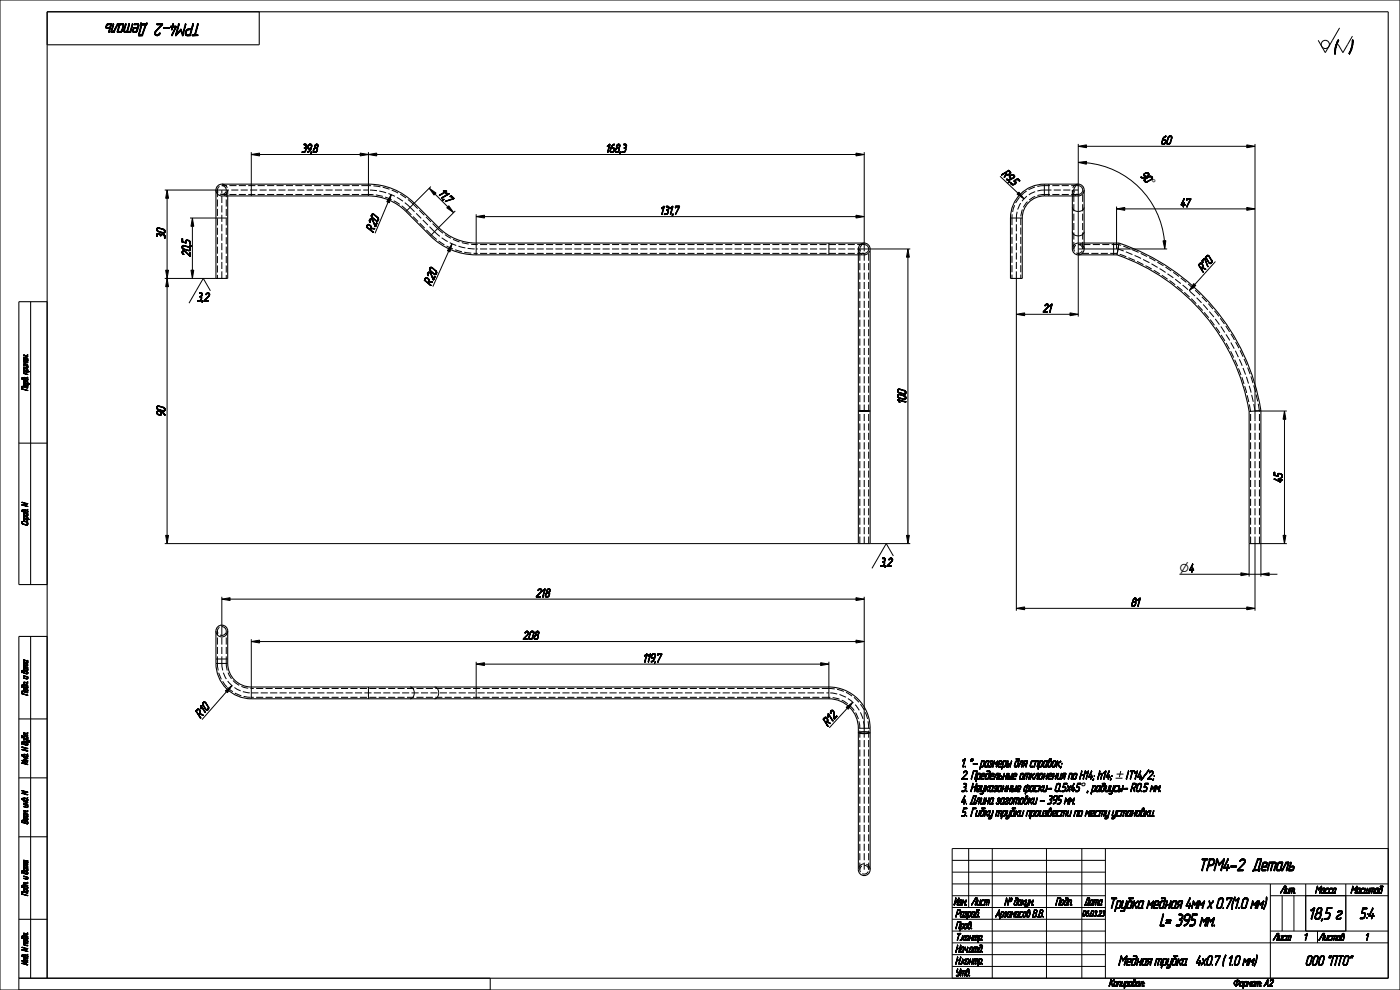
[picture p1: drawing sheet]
<svg xmlns="http://www.w3.org/2000/svg" width="594mm" height="420mm" viewBox="0 0 594 420" stroke-linecap="round" stroke-linejoin="round" font-family="sans-serif">
<defs><g id="words">
<text font-size="7.5" x="565.7" y="22.5">(</text>
<g font-size="7.3">
<text x="65.7" y="10.1" transform="rotate(-180 65.7 10.1)">Деталь</text>
<text x="88.8" y="10.1" transform="rotate(-180 88.8 10.1)">ТРМ4-2</text>
<text x="505.2" y="369.4">ТРМ4-2</text>
<text x="528.3" y="369.4">Деталь</text>
<text x="553.2" y="390">18,5г</text>
<text x="485.1" y="392.8">L= 395 мм.</text>
</g>
<g font-size="6.6">
<text x="452.2" y="385.4">Трубка медная 4мм х 0.7(1.0 мм)</text>
<text x="575.4" y="389.7">5:4</text>
</g>
<g font-size="5.9">
<text x="460.8" y="409.5">Медная трубка</text>
<text x="506.5" y="409.5">4х0.7 ( 1.0 мм) ООО &quot;ПТО&quot;</text>
</g>
<g font-size="5.1">
<text x="127.9" y="64.7">39,8</text>
<text x="257.1" y="64.7">168,3</text>
<text x="492.7" y="61.2">60</text>
<text x="424.9" y="74.1" transform="rotate(43 424.9 74.1)">R9,5</text>
<text x="483.7" y="74.9" transform="rotate(45 483.7 74.9)">90°</text>
<text x="185.9" y="82.4" transform="rotate(45 185.9 82.4)">11,7</text>
<text x="500.9" y="87.7">47</text>
<text x="280.1" y="91">131,7</text>
<text x="70" y="101.3" transform="rotate(-90 70 101.3)">30</text>
<text x="158.3" y="98.6" transform="rotate(-67 158.3 98.6)">R20</text>
<text x="80.7" y="108.9" transform="rotate(-90 80.7 108.9)">20,5</text>
<text x="510.4" y="115.5" transform="rotate(-48 510.4 115.5)">R70</text>
<text x="182.8" y="121.2" transform="rotate(-66 182.8 121.2)">R20</text>
<text x="83.6" y="127.7">3,2</text>
<text x="442.4" y="132.5">21</text>
<text x="384.3" y="171.2" transform="rotate(-90 384.3 171.2)">100</text>
<text x="70" y="176.6" transform="rotate(-90 70 176.6)">90</text>
<text x="544.1" y="204.7" transform="rotate(-90 544.1 204.7)">45</text>
<text x="373.4" y="240.2">3,2</text>
<text x="227.3" y="253.3">218</text>
<text x="479.9" y="257.2">81</text>
<text x="221.8" y="271.3">208</text>
<text x="272.9" y="280.9">119,7</text>
<text x="85.1" y="304.7" transform="rotate(-49 85.1 304.7)">R10</text>
<text x="351.2" y="308.2" transform="rotate(-47 351.2 308.2)">R12</text>
<text x="407.9" y="325.3">1. *- размеры для справок;</text>
<text x="407.9" y="330.6">2. Предельные отклонения по H14; h14;</text>
<text x="407.9" y="335.8">3. Неуказанные фаски- 0.5х45</text>
<text x="461.3" y="335.8">, радиусы- R0.5 мм.</text>
<text x="477.6" y="330.6">IT14/2;</text>
<text x="407.9" y="341.1">4. Длина заготовки - 395 мм.</text>
<text x="407.9" y="346.3">5. Гибку трубки произвести по месту установки.</text>
</g>
<g font-size="4.8">
<text x="486.8" y="78.1" transform="rotate(45 486.8 78.1)">°</text>
<text x="500.4" y="242.7">⌀4</text>
<text x="500.4" y="242.7">⌀</text>
</g>
<g font-size="4.4">
<text x="402.6" y="384">Изм.</text>
<text x="411" y="384">Лист</text>
<text x="422.5" y="384">№ докум.</text>
<text x="445.6" y="384">Подп.</text>
<text x="459.2" y="384">Дата</text>
<text x="542" y="379">Лит.</text>
<text x="556" y="379">Масса Масштаб</text>
<text x="405.4" y="389">Pазраб.</text>
<text x="422.4" y="389">Арзамасов В.В.</text>
<text x="405.4" y="394">Пров.</text>
<text x="405.4" y="399">Т.контр.</text>
<text x="539" y="399">Лист</text>
<text x="552.8" y="399">1 Листов</text>
<text x="578.8" y="399">1</text>
<text x="405.4" y="404">Нач.отд.</text>
<text x="405.4" y="409">Н.контр.</text>
<text x="405.4" y="414">Утв.</text>
<text x="470.5" y="418.5">Копировал:</text>
<text x="537.4" y="418.5">Формат: А2</text>
</g>
<g font-size="3.7">
<text x="11.7" y="170.4" transform="rotate(-90 11.7 170.4)">Перв. примен.</text>
<text x="11.7" y="225.5" transform="rotate(-90 11.7 225.5)">Справ. N</text>
<text x="11.7" y="298.2" transform="rotate(-90 11.7 298.2)">Подп. и дата</text>
<text x="11.7" y="328.1" transform="rotate(-90 11.7 328.1)">Инв. N дубл.</text>
<text x="11.7" y="353.2" transform="rotate(-90 11.7 353.2)">Взам. инв. N</text>
<text x="11.7" y="383.2" transform="rotate(-90 11.7 383.2)">Подп. и дата</text>
<text x="11.7" y="413.3" transform="rotate(-90 11.7 413.3)">Инв. N подл.</text>
</g>
<text font-size="3.4" x="457.4" y="388.6">06.03.23</text>
</g></defs>
<g fill="#000">
<path d="M573.9 19.3l-.1 .6h-.4zM574 18.7l-.1 .6h-.3zM573.7 18.3l.4-.3-.4 .6zM574.1 18l-.1 .7-.3-.1zM573.7 17.2l.4-.1zM573.7 17.2l.4-.1v.3zM573.7 17.6l.4-.2-.4 .5zM574.1 17.4v.6l-.4-.1zM573.8 17.1h.3zM573.4 19.9h.4l-.4 .3zM573.8 17h.3zM573.6 19.3h.3l-.5 .6z"/>
<path d="M573.7 18.6l.3 .1-.4 .6zM573.7 17.2l.4 .2-.4 .2zM573.7 17.9l.4 .1-.4 .3zM572.4 22.6l.6-.5zM572.4 22.7l.6-.6zM572.4 22.7l.6-.6-.3 .6zM572.4 22.8l.3-.1zM572.4 22.8h.3zM572.8 21.7l.6-.4-.7 .7zM572.7 22l.7-.7-.4 .8zM572.4 22.7h.3zM573.1 20.9l.5-.2-.6 .6z"/>
<path d="M573.6 20.7l-.2 .6h-.4zM572.7 22l.3 .1-.6 .5zM573.2 20.8l.4-.1zM573.3 20.4l.5-.5-.6 .7zM573.8 19.9l-.2 .8-.4-.1zM573.4 20.2l.4-.3-.5 .5zM573 21.3h.4l-.6 .4zM573.2 20.6l.4 .1zM106.6 65.5l3.5-.6v1.2zM152.8 64.9l3.5 .6-3.5 .6zM156.3 65.5l3.5-.6v1.2zM182.1 79.9l2.9 2-.8 .8z"/>
<path d="M363.2 64.9l3.5 .6-3.5 .6zM457.5 62.1l3.5-.6v1.2zM457.5 68.9l3.5-.4v1.2zM529 61.5l3.5 .6-3.5 .6zM70.9 80.6l.6 3.5h-1.2zM81.6 92.5l.6 3.5h-1.2zM166 82.6l-.8 3.4-1.1-.4zM202 91.9l3.5-.6v1.2zM363.2 91.3l3.5 .6-3.5 .6zM432.3 81.5l2.2 2.9-3-2zM473.7 88.6l3.5-.6v1.2zM529 88l3.5 .6-3.5 .6z"/>
<path d="M70.3 114.6h1.2l-.6 3.5zM70.9 118.1l.6 3.5h-1.2zM81 114.6h1.2l-.6 3.5zM191.8 103.4l-.9 3.5-1.1-.5zM385.2 105.6l.6 3.5h-1.2zM493.4 102.2l1.2-.1-.4 3.5zM431.2 133.3l3.5-.6v1.2zM454 132.7l3.5 .6-3.5 .6zM506.5 120.3l.9 .8-2.8 2.2zM545 174.4l.6 3.5h-1.2zM70.3 227.1h1.2l-.6 3.5zM384.6 227.1h1.2l-.6 3.5z"/>
<path d="M544.4 227.1h1.2l-.6 3.5zM94.1 254.2l3.5-.6v1.2zM363.2 253.6l3.5 .6-3.5 .6zM431.2 258.1l3.5-.6v1.2zM526.5 243l3.5 .6-3.5 .6zM529 257.5l3.5 .6-3.5 .6zM535 243.6l3.5-.6v1.2zM106.6 272.2l3.5-.6v1.2zM363.2 271.6l3.5 .6-3.5 .6zM95.6 293.1l2.8-2.2-1.9 3zM202 281.7l3.5-.6v1.2zM348.2 281.1l3.5 .6-3.5 .6z"/>
<path d="M359 300.1l2.8-2.2-1.9 3zM523.5 417.1l.3-.1zM523.5 417.2l.3-.1zM523.5 417.4h.3zM523.6 417l.2-.2zM523.6 417.5h.3zM523.6 416.8l.3-.1zM523.6 417.6h.4zM523.7 416.6l.3-.1zM523.7 417.6h.4zM523.8 416.5l.2-.1zM523.5 417.1h.3z"/>
<path d="M523.5 417.2l.3 .1zM523.6 417h.2zM523.6 416.8v.2zM523.9 416.3h.4zM523.7 416.6l.2 .1zM523.9 417.8h1.3zM524 416.2h.5zM523.8 416.5l.3-.1zM523.9 416.3l.2 .1zM523.8 417.7h.5zM524.2 416.1h1.6zM524.1 417.9h.9z"/>
<path d="M523.8 417.7h.7zM524.6 417.9l-.3 .5zM524.3 418.5l.2-.1zM524.4 416h1.3zM523.9 416.3l.5-.1zM524.2 417.9h.8zM525.1 416.2l-.4 1.5h-.2zM523.8 417.7h.9zM524.5 416h1zM524.3 418.4h.2zM524.5 416.2l1.3-.1zM524.4 417.9h.6z"/>
<path d="M524.4 417.9l-.1 .5zM523.8 417.7h1.1zM524.6 416.2l1.2-.1zM524.6 417.9h.4zM524.9 415.9l.3-.3zM524.5 416l.6-.1zM524.5 416l.4-.1zM524.9 417.7l.6-.1zM525 415.6h.2zM524.9 416.2l.9-.1zM524.9 416.2h.2l-.6 1.5zM524.5 416l.8-.1z"/>
<path d="M524.1 417.9l1-.1zM523.9 417.8h1.2zM525.2 417.6l.5-.1zM525 415.6h.2l-.3 .3zM525.1 416.2l.7-.1zM523.8 417.7h1.6zM523.9 417.8l1.5-.1zM525.3 416.2l.5-.1zM525.4 416.2h.5zM525.5 417.4l.3-.1zM525.4 417.5l.4-.2zM524.4 416h1.1z"/>
<path d="M525 417.6h.5zM525.6 417.3l.3-.1zM525.5 416.2h.4zM525.6 416.3h.4zM524.2 416.1l1.5-.1zM525.7 417.1l.2-.1zM525.3 417.5h.4zM525.7 416.4h.3zM525.7 417l.3-.2zM525.8 416.4l.2 .1zM525.8 416.8l.2-.1zM524 416.2l1.8-.1z"/>
<path d="M525.8 416.6l.2-.1zM525.8 416.7l.2-.1zM525.7 417.1l.2 .1zM525.8 416.8h.2l-.3 .2zM526.6 416.8l-.4 1.3h-.2zM526 418.2h.3zM526 418.3h.4zM525.8 416.6h.2zM525.8 416.7h.2zM526 418.4l1.2-.1zM526.1 418.5l1-.1zM526.2 418.5h.8z"/>
<path d="M526 418.2l.2-.1zM526 418.1h.2zM526 418.3h.3zM526.3 416.8l.3-.1zM526.3 418.5h.6zM526.4 416.7h.3zM526.4 416.6h.3zM526 418.4l.8-.1zM526.5 416.5l1-.1zM526.5 416.5h1.1zM526.3 416.8h.3l-.6 1.3zM526.4 416.7h.2z"/>
<path d="M526.4 416.6l.3 .1zM526.7 416.4h.8zM526.5 416.6l1.1-.1zM526.4 416.6h.4zM526.8 418.3l.4-.1zM526.7 416.4h.6zM526.2 418.5h.7zM527 418.2h.3zM526.1 418.5h.9zM527.1 418.2l.2-.1zM527.6 416.8l-.3 1.3h-.2zM526 418.4h1.1z"/>
<path d="M526.8 416.6l.8-.1zM527.2 416.6h.4zM526.9 418.3l.3-.1zM526.7 416.4h.7zM527.1 418.1h.2zM527.7 418.5l-.3 .8zM527.3 416.6h.3zM527.4 416.7l.2-.1zM527.4 416.7h.2zM527.4 416.8l.2-.1zM526.6 416.4h.9zM527.4 416.8h.2l-.5 1.3z"/>
<path d="M527.8 418.3h.6l-.7 .2zM527.8 418.3l-.4 1zM528 416.5h1.2zM528.1 416.4h1zM528.1 416.4h.8zM528.2 416.6l-.8 2.7zM528 416.5l-.6 2.8zM527.7 418.5h.9zM527.7 418.5l.8-.2zM528.5 418.3l.4-.1zM527.7 418.5l1.1-.2zM528.6 418.2h.3z"/>
<path d="M528.7 418.2l.2-.1zM529.3 416.8l-.4 1.3h-.2zM527.7 418.5l1-.1zM528.2 416.6l1-.1zM528.9 416.6h.4zM528.1 416.4h.9zM528.7 418.1h.2zM529 416.6h.3zM529 416.7l.3-.1zM529 416.7h.3zM529 416.8l.3-.1zM529.7 416.8l-.6 1.6z"/>
<path d="M529.1 418.4h.2zM529 416.8h.3l-.6 1.3zM529.5 416.5l.2-.1v.4zM529.7 416.4l.4 .8-.4-.4zM529.5 416.5l.2 .3-.6 1.6zM530.1 417.2l.6-.4-.8 .7zM529.9 417.5l.8-.7zM529.7 416.8l.4 .4-.2 .3zM531.1 416.5l-.8 1.9zM531.1 416.5l-.5 1.9h-.3zM530.3 418.5l.3-.1zM530.3 418.4h.3z"/>
<path d="M531.5 416.8l-.4 1.3h-.2zM530.9 418.2h.3zM530.9 418.3h.4zM530.1 417.2l1-.8zM530.9 416.4l-.8 .8zM530.1 417.2l1-.7zM531 418.5l.9-.1zM531.1 418.5l.8-.1zM530.9 418.2l.2-.1zM530.9 418.1h.2zM530.9 418.3h.3zM531.2 416.8l.3-.1z"/>
<path d="M531.2 418.5h.7zM531.2 416.7h.4zM531.3 416.6h.3zM530.9 418.4l.8-.1zM531.4 416.5h1.2zM531.2 416.8h.3l-.6 1.3zM531.2 416.7h.3zM531.5 416.4h1.1zM531.3 416.6l.3 .1zM531.6 416.4h1zM531.3 416.6h.4zM531.4 416.6l1.2-.1z"/>
<path d="M531.7 418.3h.6zM530.9 418.4l1.4-.1zM531.6 416.4h.9zM531.8 418.3l.4-.1zM531.8 418.3h.4zM531.1 418.5h.8zM532 418.2h.2zM532.4 416.6l.2-.1-.6 1.6zM532.6 416.5l-.4 1.6h-.2zM530.9 418.4h1.5zM532 418.4h.4zM531 418.5l1-.1z"/>
<path d="M530.9 418.4h1.1zM532.1 418.4h.3zM532.1 418.5l.3-.1zM532 418.2l.2-.1zM532 418.1h.2zM531.9 418.2h.3zM531.7 418.3h.5zM530.9 418.4l1.5-.1zM532.1 418.5h.2zM531.7 416.6l.9-.1zM533.2 416.6l-.5 1.8h-.2zM532.5 418.4h.2z"/>
<path d="M532.5 418.5h.2zM531.4 416.5l1.2-.1zM532.5 418.4l.2 .1zM533 416.5h1.8zM533 416.4h1.7zM533 416.4h1.5zM533 416.5l-.5 1.9zM534 416.6l-.6 1.8zM533.4 418.5l.2-.1zM533.4 418.5h.2zM533.2 416.6l1.6-.1zM533.8 416.6l1-.1z"/>
<path d="M533.8 416.6h.2l-.6 1.8zM534.2 418.5l.2-.1zM534.8 416.8l-.6 1.6zM534 416.6l.8-.1zM534.5 416.6h.3zM533 416.4h1.6zM534.6 416.7h.3zM534.6 416.8l.3-.1zM534.6 416.8l-.4 1.6zM534.8 418.3h.3zM534.9 418.3l.2-.1zM535.1 417.2h.3z"/>
<path d="M535.1 417.3l.2-.1z"/>
</g>
<g fill="none" stroke="#000" stroke-width=".42">
<path d="M0 0h594v420h-594zM568.4 11.8l-6.1 10.5-3-5.2M573.4 19.9h.4l-.4 .3zM573.6 19.3h.3l-.5 .6zM573.7 18.6l.3 .1-.4 .6zM573.7 17.2l.4-.1zM573.7 17.2l.4-.1v.3zM573.7 17.2l.4 .2-.4 .2zM573.7 17.6l.4-.2-.4 .5zM573.7 17.9l.4 .1-.4 .3zM573.7 18.3l.4-.3-.4 .6zM573.8 17.1h.3z"/>
<path d="M573.8 19.9l-.2 .8-.4-.1zM573.8 15.3l-4 7M574 17h.1M573.8 17h.3zM573.9 19.3l-.1 .6h-.4zM574 18.7l-.1 .6h-.3zM574.1 17.4v.6l-.4-.1zM574.1 18l-.1 .7-.3-.1zM572.4 22.6l.6-.5zM572.4 22.7l.6-.6zM572.4 22.7l.6-.6-.3 .6zM572.4 22.7h.3z"/>
<path d="M572.4 22.8l.3-.1zM572.4 22.8h.3zM572.6 22.8h.1M572.5 22.9h.1M572.7 22l.7-.7-.4 .8zM572.7 22l.3 .1-.6 .5zM572.8 21.7l.6-.4-.7 .7zM573 21.3h.4l-.6 .4zM573.1 20.9l.5-.2-.6 .6zM573.2 20.8l.4-.1zM573.2 20.6l.4 .1zM573.3 20.4l.5-.5-.6 .7z"/>
<path d="M573.4 20.2l.4-.3-.5 .5zM573.6 20.7l-.2 .6h-.4zM106.6 65.5l3.5-.6v1.2zM106.6 64.5v18.6M110.1 65.5h42.7M152.8 64.9l3.5 .6-3.5 .6zM156.3 65.5l3.5-.6v1.2zM156.3 64.5v18.6M159.8 65.5h203.4M182.1 79.9l2.9 2-.8 .8zM182.8 79.1l-10.6 10.6M363.2 64.9l3.5 .6-3.5 .6z"/>
<path d="M366.7 64.5v41.1h19.5M443.1 78.1v5M445 78.1v5M457.5 62.1l3.5-.6v1.2zM457.5 68.9l3.5-.4v1.2zM457.5 61.1v73.2M461 69.1a36.7 36.7 0 0 1 33 33M461 62.1h68M529 61.5l3.5 .6-3.5 .6zM532.5 61.1v116.8M69.9 80.6h24.2M70.9 80.6l.6 3.5h-1.2z"/>
<path d="M70.9 84.1v30.5M80.6 92.5h16M81.6 92.5l.6 3.5h-1.2zM81.6 96v18.6M164.6 85.8l-5.5 13.2M166 82.6l-.8 3.4-1.1-.4zM193.2 89.5l-10.6 10.6M202 91.9l3.5-.6v1.2zM202 90.9v17.2M205.5 91.9h157.7M363.2 91.3l3.5 .6-3.5 .6zM428.7 92.5h5"/>
<path d="M432.3 81.5l2.2 2.9-3-2zM455 98.3a2.65 2.65 0 0 0 2.5 1.8 2.65 2.65 0 0 0 2.5-1.8M455 87.9a2.65 2.65 0 0 0 2.5 1.8 2.65 2.65 0 0 0 2.5-1.8M473.7 88.6l3.5-.6v1.2zM473.7 87.6v18M477.2 88.6h51.8M529 88l3.5 .6-3.5 .6zM69.9 118.1h21.7M70.3 114.6h1.2l-.6 3.5zM70.9 118.1l.6 3.5h-1.2zM81 114.6h1.2l-.6 3.5zM190.4 106.6l-6.8 15"/>
<path d="M191.8 103.4l-.9 3.5-1.1-.5zM351.7 103.1v5M385.2 105.6l.6 3.5h-1.2zM385.2 109.1v118M431.2 118.1v141M457.5 105.6h37.7M472.5 103.1v5M493.4 102.2l1.2-.1-.4 3.5zM515.7 111l-8.8 9.7M70.9 121.6v105.5M89.3 123.4l-3.1-5.3-6 10.5M431.2 133.3l3.5-.6v1.2z"/>
<path d="M434.7 133.3h19.3M454 132.7l3.5 .6-3.5 .6zM506.5 120.3l.9 .8-2.8 2.2zM532.5 174.4h13.5M545 174.4l.6 3.5h-1.2zM545 177.9v49.2M69.9 230.6h294.3M70.3 227.1h1.2l-.6 3.5zM369.2 230.6h17M379 235.9l-3-5.3-6 10.5M384.6 227.1h1.2l-.6 3.5zM530 230.6v14"/>
<path d="M532.5 230.6v28.5M544.4 227.1h1.2l-.6 3.5zM546 230.6h-11v14M94.1 254.2l3.5-.6v1.2zM94.1 253.2v14.5M97.6 254.2h265.6M363.2 253.6l3.5 .6-3.5 .6zM366.7 253.2v57.6M431.2 258.1l3.5-.6v1.2zM434.7 258.1h94.3M500.4 243.6h26.1M526.5 243l3.5 .6-3.5 .6z"/>
<path d="M529 257.5l3.5 .6-3.5 .6zM530 243.6h5M535 243.6l3.5-.6v1.2zM538.5 243.6h3.5M91.6 279.6h5M106.6 272.2l3.5-.6v1.2zM106.6 271.2v25.3M110.1 272.2h253.1M363.2 271.6l3.5 .6-3.5 .6zM91.6 281.5h5M95.6 293.1l2.8-2.2-1.9 3zM96.1 293.5l-10.4 11.8"/>
<path d="M156.3 291.5v5M174 291.5a2.65 2.65 0 0 1 1.8 2.5 2.65 2.65 0 0 1-1.8 2.5M184.4 291.5a2.65 2.65 0 0 1 1.7 2.5 2.65 2.65 0 0 1-1.7 2.5M202 281.7l3.5-.6v1.2zM202 280.7v15.8M205.5 281.7h142.7M348.2 281.1l3.5 .6-3.5 .6zM351.7 280.7v15.8M359 300.1l2.8-2.2-1.9 3zM359.5 300.5l-7.7 8.3M364.2 309h5M404 360h185v55h-185z"/>
<path d="M411 360v25M421 360v55M444 360v55M459 360v55M469 360v55M404 365h65M404 370h65M404 375h185M404 380h65M539 380h50M539 375v40M544 380v15"/>
<path d="M549 380v15M554 375v20M571 375v20M404 385h65M404 390h65M404 395h65M404 400h185M539 395h50M8 420v-5h200v5M404 405h65M404 410h65M523.5 417.1l.3-.1z"/>
<path d="M523.5 417.1h.3zM523.5 417.2l.3-.1zM523.5 417.2l.3 .1zM523.5 417.4h.3zM523.6 417l.2-.2zM523.6 417h.2zM523.6 417.5h.3zM523.6 416.8l.3-.1zM523.6 416.8v.2zM523.6 417.6h.4zM523.7 416.6l.3-.1zM523.7 416.6l.2 .1z"/>
<path d="M523.7 417.6h.4zM523.8 416.5l.3-.1zM523.8 416.5l.2-.1zM524 416.5h.1M523.8 417.7h1.1zM523.8 417.7h.9zM523.8 417.7h.7zM523.8 417.7h.5zM523.8 417.7h1.6zM523.9 416.3l.5-.1zM523.9 416.3h.4zM523.9 416.3l.2 .1z"/>
<path d="M523.9 417.8l1.5-.1zM523.9 417.8h1.3zM523.9 417.8h1.2zM524 416.2l1.8-.1zM524 416.2h.5zM524.1 417.9l1-.1zM524.1 417.9h.9zM524.2 416.1l1.5-.1zM524.2 416.1h1.6zM524.2 417.9h.8zM524.3 418.4h.2zM524.3 418.5l.2-.1z"/>
<path d="M524.5 418.5h.1M524.3 418.5h.1M524.4 416h1.1zM524.4 416h1.3zM524.4 418.5h.1M524.4 417.9h.6zM524.4 417.9l-.1 .5zM524.5 416l.8-.1zM524.5 416l.6-.1zM524.5 416l.4-.1zM524.5 416h1zM524.5 416.2l1.3-.1z"/>
<path d="M524.6 416.2l1.2-.1zM524.6 417.9h.4zM524.6 417.9l-.3 .5zM524.9 416.2l.9-.1zM524.9 416.2h.2l-.6 1.5zM524.9 417.9h.1M524.9 415.9l.3-.3zM524.9 417.7l.6-.1zM525 415.6h.2zM525 415.6h.2l-.3 .3zM525 415.6h.1M525.2 415.6h.1"/>
<path d="M525.1 415.5h.1M525 415.5h.1M525.2 415.5h.1M525 417.6h.5zM525.1 416.2l.7-.1zM525.1 416.2l-.4 1.5h-.2zM525.2 417.6l.5-.1zM525.3 417.5h.4zM525.3 416.2l.5-.1zM525.4 416.2h.5zM525.4 417.5l.4-.2zM525.5 417.4l.3-.1z"/>
<path d="M525.5 416.2h.4zM525.6 417.3l.3-.1zM525.8 417.3h.1M525.6 416.3h.4zM525.7 417.1l.2-.1zM525.7 417.1l.2 .1zM525.7 416.4h.3zM525.7 417l.3-.2zM525.9 417h.1M525.8 416.4l.2 .1zM525.8 416.8l.2-.1zM525.8 416.8h.2l-.3 .2z"/>
<path d="M525.8 416.6l.2-.1zM525.8 416.6h.2zM525.8 416.7l.2-.1zM525.8 416.7h.2zM526 418.2l.2-.1zM526 418.1h.2zM526 418.2h.3zM526 418.3h.3zM526 418.3h.4zM526 418.4l1.2-.1zM526 418.4l.8-.1zM526 418.4h1.1z"/>
<path d="M526.1 418.5l1-.1zM526.1 418.5h.9zM526.2 418.5h.8zM526.2 418.5h.7zM526.3 418.5h.6zM526.3 416.8l.3-.1zM526.3 416.8h.3l-.6 1.3zM526.4 416.7h.3zM526.4 416.7h.2zM526.4 416.6h.4zM526.4 416.6h.3zM526.4 416.6l.3 .1z"/>
<path d="M526.5 416.6l1.1-.1zM526.5 416.5l1-.1zM526.5 416.5h1.1zM526.6 416.8l-.4 1.3h-.2zM526.6 416.4h.9zM526.7 416.4h.7zM526.7 416.4h.6zM526.9 416.4h.1M526.7 416.4h.8zM526.8 418.5h.1M526.8 416.6l.8-.1zM526.8 418.3l.4-.1z"/>
<path d="M526.9 418.3l.3-.1zM527 418.2h.3zM527.1 418.2l.2-.1zM527.1 418.1h.2zM527.2 416.6h.4zM527.3 416.6h.3zM527.5 419.3h.1M527.4 419.3h.1M527.4 416.7l.2-.1zM527.4 416.7h.2zM527.4 416.8l.2-.1zM527.4 416.8h.2l-.5 1.3z"/>
<path d="M527.5 419.4h.1M527.6 416.8l-.3 1.3h-.2zM527.7 418.5h.9zM527.7 418.5l1-.1zM527.7 418.5l1.1-.2zM527.7 418.5l.8-.2zM527.7 418.5l-.3 .8zM527.8 418.3h.6l-.7 .2zM527.8 418.3l-.4 1zM528 416.5h1.2zM528 416.5l-.6 2.8zM528.1 416.4h1z"/>
<path d="M528.1 416.4h.9zM528.1 416.4h.8zM528.2 416.4h.1M528.2 416.6l1-.1zM528.2 416.6l-.8 2.7zM528.4 418.5h.1M528.5 418.3l.4-.1zM528.6 418.2h.3zM528.7 418.2l.2-.1zM528.7 418.1h.2zM528.9 416.6h.4zM529 416.6h.3z"/>
<path d="M529 416.7l.3-.1zM529 416.7h.3zM529 416.8l.3-.1zM529 416.8h.3l-.6 1.3zM529.3 418.4h.1M529.1 418.4h.2zM529.3 418.5h.1M529.1 418.5h.1M529.2 418.5h.1M529.3 416.8l-.4 1.3h-.2zM529.5 416.5l.2-.1v.4zM529.5 416.5l.2 .3-.6 1.6z"/>
<path d="M529.6 416.4h.1M529.7 416.4h.1M529.7 416.8l.4 .4-.2 .3zM529.7 416.8l-.6 1.6zM529.7 416.4l.4 .8-.4-.4zM529.9 417.5l.8-.7zM530.1 417.5h.1M530 417.5h.1M530.1 417.2l1-.7zM530.1 417.2l1-.8zM530.1 417.2l.6-.4-.8 .7zM530.3 418.4h.3z"/>
<path d="M530.3 418.5l.3-.1zM530.5 418.5h.1M530.4 418.5h.1M531 416.4h.1M530.9 416.4h.1M530.9 416.4l-.8 .8zM530.9 418.2l.2-.1zM530.9 418.1h.2zM530.9 418.2h.3zM530.9 418.3h.3zM530.9 418.3h.4zM530.9 418.4l1.5-.1z"/>
<path d="M530.9 418.4l1.4-.1zM530.9 418.4l.8-.1zM530.9 418.4h1.5zM530.9 418.4h1.1zM531 418.5l1-.1zM531 418.5l.9-.1zM531.1 416.5l-.8 1.9zM531.1 416.5l-.5 1.9h-.3zM531.1 418.5l.8-.1zM531.1 418.5h.8zM531.2 418.5h.7zM531.2 416.8l.3-.1z"/>
<path d="M531.2 416.8h.3l-.6 1.3zM531.2 416.7h.4zM531.2 416.7h.3zM531.3 416.6h.4zM531.3 416.6h.3zM531.3 416.6l.3 .1zM531.4 416.6l1.2-.1zM531.4 416.5l1.2-.1zM531.4 416.5h1.2zM531.5 416.8l-.4 1.3h-.2zM531.5 416.4h1.1zM531.6 416.4h1z"/>
<path d="M531.6 416.4h.9zM531.8 416.4h.1M531.7 418.5h.1M531.7 416.6l.9-.1zM531.7 418.3h.5zM531.7 418.3h.6zM531.8 418.3l.4-.1zM531.8 418.3h.4zM531.9 418.2h.3zM532 418.2l.2-.1zM532 418.2h.2zM532 418.1h.2z"/>
<path d="M532 418.4h.4zM532.1 418.4h.3zM532.1 418.5l.3-.1zM532.1 418.5h.2zM532.3 418.5h.1M532.2 418.5h.1M532.4 416.6l.2-.1-.6 1.6zM532.5 418.4h.2zM532.5 418.4l.2 .1zM532.5 418.5h.2zM532.5 418.5h.1M532.7 418.5h.1"/>
<path d="M532.6 418.5h.1M532.6 416.5l-.4 1.6h-.2zM533 416.5h1.8zM533 416.5l-.5 1.9zM533 416.4h1.7zM533 416.4h1.6zM533 416.4h1.5zM533.1 416.4h.1M533.2 416.6l1.6-.1zM533.2 416.6l-.5 1.8h-.2zM533.6 418.4h.1M533.4 418.5l.2-.1z"/>
<path d="M533.6 418.5h.1M533.4 418.5h.2zM533.5 418.5h.1M533.4 418.5h.1M533.8 416.6l1-.1zM533.8 416.6h.2l-.6 1.8zM534 416.6l.8-.1zM534 416.6l-.6 1.8zM534.2 418.5l.2-.1zM534.4 418.5h.1M534.4 418.4h.1M534.2 418.5h.1"/>
<path d="M534.3 418.5h.1M534.5 416.6h.3zM534.6 416.7h.3zM534.6 416.8l.3-.1zM534.6 416.8l-.4 1.6zM534.8 416.8l-.6 1.6zM534.8 418.3h.3zM535 418.3h.1M535 418.2h.1M534.9 418.2h.1M535.1 418.2h.1M534.9 418.3l.2-.1z"/>
<path d="M535.1 418.3h.1M534.9 418.4h.1M535 418.4h.1M535.1 417.2h.3zM535.3 417.2h.1M535.1 417.3l.2-.1zM535.3 417.3h.1M535.1 417.2h.1M535.3 417.1h.1M535.2 417.1h.1M535.2 417.3h.1"/>
<circle cx="562.3" cy="18.8" r="1.74"/>
</g>
<g fill="none" stroke="#000" stroke-width=".45">
<path d="M110 5v14h-90M91.6 80.6l.6-1.5 .8-.7 1.1-.3h62.2a27.5 27.5 0 0 1 19.5 8.1l10.3 10.3a22.5 22.5 0 0 0 15.9 6.6h164.7M91.6 80.6l.3 1.1 .7 .9 1.5 .5h62.2a22.5 22.5 0 0 1 15.9 6.6l10.4 10.4a27.5 27.5 0 0 0 19.4 8h162.2M91.6 80.6v37.5h5v-35M432.4 82.9a14.3 14.3 0 0 1 10.7-4.8h14.4a2.5 2.5 0 0 1 2.5 2.5 2.5 2.5 0 0 1-2.5 2.5h-14.4a9.4 9.4 0 0 0-9.4 9.4v25.6h-5v-25.6a14.3 14.3 0 0 1 3.7-9.6zM455 83.1v22.5l.2 1.1 .7 .9 1.6 .5M460 80.6v25l-.3 1.1-.7 .9-1.5 .5M365.1 103.7a2.5 2.5 0 0 1 2.7-.3 2.5 2.5 0 0 1 1.4 2.2v125h-5v-125l.2-1.1zM457.5 108.1h16.4M460 103.1h14.8M473.9 108.1a85 85 0 0 1 56.1 66.5M474.8 103.1a90 90 0 0 1 60.2 71.1"/>
<path d="M474.8 103.1l-.9 5M13 128v120M20 128h-12v120h12M364.2 174.4h5M535 174.2v56.4h-5v-56M535 174.2l-5 .4M8 188h12M13 270v145M20 270h-12v145h581v-410h-569v410M92.2 266.1a2.5 2.5 0 0 1 2.7-.8 2.5 2.5 0 0 1 1.7 2.4v13.8a10 10 0 0 0 10 10h245.1a17.5 17.5 0 0 1 17.5 17.5v60a2.5 2.5 0 0 1-2.5 2.5 2.5 2.5 0 0 1-2.5-2.5v-60a12.5 12.5 0 0 0-12.5-12.5h-245.1a15 15 0 0 1-15-15v-13.8zM8 305h12M364.2 310.8l2.5 .4 2.5-.4"/>
<path d="M8 330h12M8 355h12M8 390h12"/>
</g>
<g fill="none" stroke="#000" stroke-width=".42" stroke-dasharray="3 1" stroke-linecap="butt">
<path d="M94.1 78.1l1.1 .3 .9 .7 .5 1.5M156.3 78.7h-62.2M443.1 78.7a13.7 13.7 0 0 0-13.7 13.8M457.5 78.7h-14.4M457.5 78.1l-1.6 .6-.7 .8-.2 1.1M92.2 80.6v37.5M94.1 80.6h62.2M96 80.6v37.5M96 80.6a1.88 1.88 0 0 0-2.7-1.7 1.88 1.88 0 0 0-.4 3.2 1.88 1.88 0 0 0 3-1l.1-.5M96.6 80.6v2.5M96.6 80.6l-.2 1.1-.7 .9-1.6 .5M156.3 82.5h-62.2"/>
<path d="M172.7 89.3a23.1 23.1 0 0 0-16.4-6.8M174 87.9a25 25 0 0 0-17.7-7.3M175.3 86.6a26.9 26.9 0 0 0-19-7.9M183 99.6l-10.3-10.3M183 99.6a26.9 26.9 0 0 0 19 7.9M184.4 98.3l-10.4-10.4M184.4 98.3a25 25 0 0 0 17.6 7.3M185.7 97l-10.4-10.4M185.7 97a23.1 23.1 0 0 0 16.3 6.7M429.4 92.5v25.6M433.1 92.5v25.6M443.1 80.6h14.4"/>
<path d="M443.1 80.6a11.9 11.9 0 0 0-11.9 11.9M443.1 82.5a10 10 0 0 0-10 10M455 83.1v-2.5M455 80.6l.2 1.1 .7 .9 1.6 .5M457.5 82.5h-14.4M459.4 80.6a1.88 1.88 0 0 0-2.7-1.7 1.88 1.88 0 0 0-.4 3.2 1.88 1.88 0 0 0 3-1l.1-.5M94.1 118.1v-37.5M364.2 105.6l.2 1.1 .7 .9 1.6 .5M366.7 108.1h-2.5M366.7 107.5h-164.7M366.7 105.6h-164.7M366.7 103.7h-164.7"/>
<path d="M366.7 108.1l1.5-.5 .7-.9 .3-1.1M368.6 105.6a1.88 1.88 0 0 0-2.7-1.7 1.88 1.88 0 0 0-.4 3.2 1.88 1.88 0 0 0 3-1l.1-.5M431.2 118.1v-25.6M455.6 105.6v-25M457.5 103.1l-1.6 .6-.7 .8-.2 1.1M459.4 105.6v-25M459.4 105.6a1.88 1.88 0 0 0-2.7-1.7 1.88 1.88 0 0 0-.4 3.2 1.88 1.88 0 0 0 3-1l.1-.5M460 103.1h-2.5M460 105.6l-.3-1.1-.7-.8-1.5-.6M474 107.5h-16.5M474.1 106.9v.5M474.7 103.9l-.8 4.2"/>
<path d="M474.7 103.7h-17.2M364.8 174.4l1.9 .1M366.7 174.6l-2.5-.2M366.7 174.2l-1.9 .2M366.7 174.5l1.9-.1M368.6 174.4l-1.9-.2M369.2 174.4l-2.5 .2M530.6 174.5a85.6 85.6 0 0 0-56.6-67M532.5 174.4a87.5 87.5 0 0 0-58.1-68.8M534.4 174.2a89.4 89.4 0 0 0-59.7-70.5M364.8 230.6v-125M366.7 230.6v-125"/>
<path d="M368.6 230.6v-125M530.6 230.6v-56.1M532.5 230.6v-52.7M534.4 230.6v-56.4M91.6 267.7l.2 1 1.1 1.2M92.9 269.9l1.5 .3 1-.3M95.4 269.9l1-1.2 .2-1M96 267.7a1.88 1.88 0 0 0-2.7-1.7 1.88 1.88 0 0 0-.4 3.1 1.88 1.88 0 0 0 3-.9l.1-.5M92.2 281.5v-13.8M92.2 281.5a14.4 14.4 0 0 0 4.3 10.1M94.1 281.5v-13.8M94.1 281.5a12.5 12.5 0 0 0 12.5 12.5"/>
<path d="M96 281.5v-13.8M96 281.5a10.6 10.6 0 0 0 3.1 7.5M96.5 291.6a14.4 14.4 0 0 0 10.1 4.2M99.1 289a10.6 10.6 0 0 0 7.5 3.1M106.6 294h245.1M351.7 295.8h-245.1M351.7 292.1h-245.1M364.8 309a13.1 13.1 0 0 0-13.1-13.2M364.8 310.8l1.9-.3M366.7 309a15 15 0 0 0-15-15M366.7 310.4l-2.5 .4M366.7 311.1l-1.9-.3"/>
<path d="M366.7 310.5l1.9 .3M368.6 309a16.9 16.9 0 0 0-16.9-16.9M368.6 310.8l-1.9 .3M369.2 310.8l-2.5-.4M364.8 369v-60M366.7 369v-58.2M366.7 366.5l-1.6 .5-.7 .9-.2 1.1M368.6 369v-60M368.6 369a1.88 1.88 0 0 0-2.7-1.7 1.88 1.88 0 0 0-.4 3.1 1.88 1.88 0 0 0 3-.9l.1-.5M369.2 369l-.3-1.1-.7-.9-1.5-.5"/>
</g>
<use href="#words"/>
</svg>
